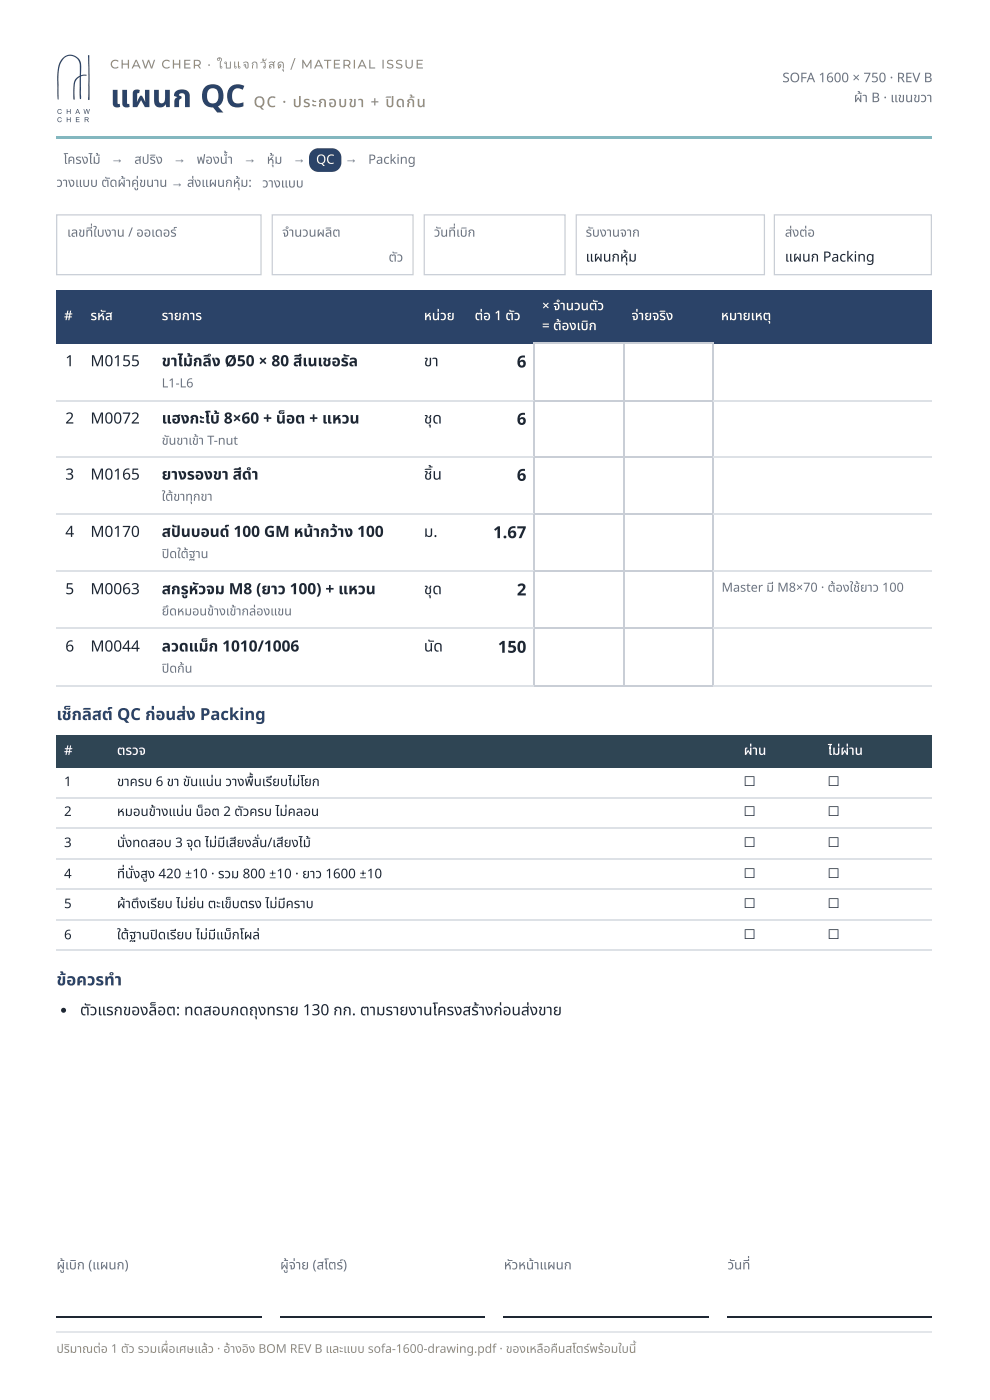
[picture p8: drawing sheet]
<svg xmlns="http://www.w3.org/2000/svg" width="210mm" height="297mm" viewBox="0 0 210 297" stroke-linecap="round" stroke-linejoin="round" font-family="sans-serif">
<defs><g id="words">
<text font-size="6.7" fill="#2b4368" x="23.4" y="22.8">แผนก QC</text>
<g font-size="3.5" fill="#1e2733">
<text x="109.8" y="78.1">6</text>
<text x="109.8" y="90.2">6</text>
<text x="109.8" y="102.1">6</text>
<text x="104.7" y="114.3">1.67</text>
<text x="109.8" y="126.5">2</text>
<text x="105.7" y="138.6">150</text>
</g>
<g font-size="3.5" fill="#2b4368">
<text x="12" y="152.9">เช็ กลิ สต์ QC ก่ อนส่ ง Packing</text>
<text x="15.3" y="152.9">ช็</text>
<text x="39.5" y="152.9">ส่</text>
<text x="12" y="209.3">ข้ อควรทำ</text>
<text x="14.1" y="209.3">ข้</text>
</g>
<g font-size="3.3" fill="#1e2733">
<text x="13.9" y="77.8">1</text>
<text x="19.2" y="77.8">M0155</text>
<text x="34.3" y="77.8">ขาไม้ กลึ ง Ø50 × 80 สี เสีนเชอรั ล</text>
<text x="41" y="77.8">ม้</text>
<text x="74.1" y="77.8">รั</text>
<text x="90" y="77.8">ขา</text>
<text x="13.9" y="90">2</text>
<text x="19.2" y="90">M0072</text>
<text x="34.3" y="90">แฮงกะโบ้ 8×60 + น็ อต + แหวน</text>
<text x="60.7" y="90">น็</text>
<text x="90" y="90">ชุ ด</text>
<text x="13.9" y="101.9">3</text>
<text x="19.2" y="101.9">M0165</text>
<text x="34.3" y="101.9">ยางรองขา สี ดำสี ดำ</text>
<text x="90" y="101.9">ชิ้ น</text>
<text x="91.9" y="101.9">ชิ้</text>
<text x="13.9" y="114">4</text>
<text x="19.2" y="114">M0170</text>
<text x="34.3" y="114">สปั นบอนด์ 100 GM หน้ าน้ กว้ าว้ ง 100</text>
<text x="38.4" y="114">ปั</text>
<text x="90" y="114">ม.</text>
<text x="13.9" y="126.2">5</text>
<text x="19.2" y="126.2">M0063</text>
<text x="34.3" y="126.2">สกรู หั วจม M8 (ยาว 100) + แหวน</text>
<text x="90" y="126.2">ชุ ด</text>
<text x="13.9" y="138.4">6</text>
<text x="19.2" y="138.4">M0044</text>
<text x="34.3" y="138.4">ลวดแม็ ก 1010/1006</text>
<text x="44.3" y="138.4">ม็</text>
<text x="90" y="138.4">นั ด</text>
<text x="92" y="138.4">นั</text>
<text x="17" y="215.6">ตั วแรกของล็ อต: ทดสอบกดถุ งทราย 130 กก. ตามรายงานโครงสร้ าร้ งก่ อนส่ งขาย</text>
<text x="54.8" y="215.6">ถุ</text>
<text x="112.5" y="215.6">ส่</text>
</g>
<text font-size="3.2" fill="#958c7b" x="53.9" y="22.8">QC · ประกอบขา + ปิ ดก้ น</text>
<g font-size="3" fill="#1e2733">
<text x="124.4" y="55.6">แผนกหุ้ ม</text>
<text x="133.5" y="55.6">หุ้</text>
<text x="166.7" y="55.6">แผนก Packing</text>
</g>
<g font-size="2.8" fill="#6b7280">
<text x="166.1" y="17.5">SOFA 1600 × 750 · REV B</text>
<text x="181.3" y="21.7">ผ้ าผ้ B · แขนขวา</text>
<text x="13.5" y="34.8">โครงไม้</text>
<text x="23.6" y="34.7">→</text>
<text x="28.5" y="34.8">สปริ ง</text>
<text x="33.2" y="34.8">ริ</text>
<text x="36.8" y="34.7">→</text>
<text x="41.7" y="34.8">ฟองน้ำ</text>
<text x="51.7" y="34.7">→</text>
<text x="56.6" y="34.8">หุ้ ม</text>
<text x="58.3" y="34.8">หุ้</text>
<text x="62.2" y="34.7">→</text>
<text x="73.2" y="34.7">→</text>
<text x="78.2" y="34.8">Packing</text>
<text x="12" y="39.7">วางแบบ ตั ดผ้ าผ้ คู่ ขนาน → ส่ งแผนกหุ้ ม:</text>
<text x="29.6" y="39.7">คู่</text>
<text x="41.3" y="39.7">ส่</text>
<text x="51.1" y="39.7">หุ้</text>
<text x="55.7" y="39.8">วางแบบ</text>
<text x="14.3" y="50.3">เลขที่ ใบงาน / ออเดอร์</text>
<text x="59.9" y="50.3">จำ</text>
<text x="62.5" y="50.3">นวนผลิ ต</text>
<text x="92.1" y="50.3">วั นที่ เบิ ก</text>
<text x="93.5" y="50.3">วั</text>
<text x="99.3" y="50.3">บิ</text>
<text x="124.4" y="50.3">รั บงานจาก</text>
<text x="125.8" y="50.3">รั</text>
<text x="166.7" y="50.3">ส่ งต่ อ</text>
<text x="168.3" y="50.3">ส่</text>
<text x="82.5" y="55.6">ตั ว</text>
<text x="12" y="269.6">ผู้ เผู้ บิ ก (แผนก)</text>
<text x="16.3" y="269.6">บิ</text>
<text x="59.5" y="269.6">ผู้ จ่ผู้ าจ่ ย (สโตร์ )ร์</text>
<text x="107" y="269.6">หั วหน้ าน้ แผนก</text>
<text x="108.7" y="269.6">หั</text>
<text x="154.5" y="269.6">วั นที่</text>
<text x="155.9" y="269.6">วั</text>
</g>
<g font-size="2.8" fill="#fff">
<text x="67.1" y="34.8">QC</text>
<text x="115.1" y="65.9">× จำ</text>
<text x="120.1" y="65.9">นวนตั ว</text>
<text x="13.6" y="68">#</text>
<text x="19.2" y="68">รหั ส</text>
<text x="22.3" y="68">หั</text>
<text x="34.3" y="68">รายการ</text>
<text x="90" y="68">หน่ วย</text>
<text x="100.8" y="68">ต่ อ 1 ตั ว</text>
<text x="115.1" y="70.1">= ต้ องเบิ ก</text>
<text x="125" y="70.1">บิ</text>
<text x="134.1" y="68">จ่ าจ่ ยจริ ง</text>
<text x="141.5" y="68">ริ</text>
<text x="153.1" y="68">หมายเหตุ</text>
<text x="13.6" y="160.3">#</text>
<text x="24.8" y="160.3">ตรวจ</text>
<text x="157.9" y="160.3">ผ่ าผ่ น</text>
<text x="175.8" y="160.3">ไม่ ผ่ม่ าผ่ น</text>
</g>
<g font-size="2.8" fill="#1e2733">
<text x="13.6" y="167">1</text>
<text x="24.8" y="167">ขาครบ 6 ขา ขั นแน่ น วางพื้ นเรี ยบไม่ โม่ ยก</text>
<text x="40.4" y="167">ขั</text>
<text x="45.4" y="167">น่</text>
<text x="53.9" y="167">พื้</text>
<text x="57.9" y="167">รี</text>
<text x="157.9" y="167">☐</text>
<text x="175.8" y="167">☐</text>
<text x="13.6" y="173.3">2</text>
<text x="24.8" y="173.3">หมอนข้ าข้ งแน่ น น็ อต 2 ตั วครบ ไม่ คลอน</text>
<text x="39.1" y="173.3">น่</text>
<text x="43.3" y="173.3">น็</text>
<text x="61.1" y="173.3">ม่</text>
<text x="157.9" y="173.3">☐</text>
<text x="175.8" y="173.3">☐</text>
<text x="13.6" y="179.9">3</text>
<text x="24.8" y="179.9">นั่ งทดสอบ 3 จุ ด ไม่ มีม่ เมีสี ยงลั่ น/เสี ยงไม้</text>
<text x="26.6" y="179.9">นั่</text>
<text x="50.3" y="179.9">สี</text>
<text x="60.3" y="179.9">สี</text>
<text x="157.9" y="179.9">☐</text>
<text x="175.8" y="179.9">☐</text>
<text x="55.1" y="180.1">ลั่</text>
<text x="13.6" y="186.5">4</text>
<text x="24.8" y="186.5">ที่ นั่ งสู ง 420 ±10 · รวม 800 ±10 · ยาว 1600 ±10</text>
<text x="28.3" y="186.5">นั่</text>
<text x="31.4" y="186.5">สู</text>
<text x="157.9" y="186.5">☐</text>
<text x="175.8" y="186.5">☐</text>
<text x="13.6" y="192.9">5</text>
<text x="24.8" y="192.9">ผ้ าผ้ ตึ งเรี ยบ ไม่ ย่ม่ น ตะเข็ บตรง ไม่ มีม่ คราบ</text>
<text x="33.4" y="192.9">รี</text>
<text x="41.7" y="192.9">ย่</text>
<text x="49.2" y="192.9">ข็</text>
<text x="60.7" y="192.9">มี</text>
<text x="157.9" y="192.9">☐</text>
<text x="175.8" y="192.9">☐</text>
<text x="13.6" y="199.5">6</text>
<text x="24.8" y="199.5">ใต้ ฐานปิ ดเรี ยบ ไม่ มีม่ แม็ กโผล่</text>
<text x="33.5" y="199.5">ปิ</text>
<text x="37.6" y="199.5">รี</text>
<text x="45.9" y="199.5">มี</text>
<text x="49.2" y="199.5">ม็</text>
<text x="157.9" y="199.5">☐</text>
<text x="175.8" y="199.5">☐</text>
</g>
<g font-size="2.7" fill="#6b7280">
<text x="34.3" y="82.3">L1-L6</text>
<text x="34.3" y="94.5">ขั นขาเข้ าข้ T-nut</text>
<text x="35.8" y="94.5">ขั</text>
<text x="34.3" y="106.4">ใต้ ขาทุ กขา</text>
<text x="41" y="106.4">ทุ</text>
<text x="34.3" y="118.5">ปิ ดใต้ ฐาน</text>
<text x="36" y="118.5">ปิ</text>
<text x="153.2" y="125.7">Master มี M8×70 · ต้ องใช้ ยาว 100</text>
<text x="182.7" y="125.7">ช้</text>
<text x="34.3" y="130.7">ยึ ดหมอนข้ าข้ งเข้ าข้ กล่ องแขน</text>
<text x="36" y="130.7">ยึ</text>
<text x="34.3" y="142.9">ปิ ดก้ น</text>
<text x="36" y="142.9">ปิ</text>
</g>
<g font-size="2.6" fill="#958c7b">
<text x="23.4" y="14.6">CHAW CHER · ใบแจกวั สดุ</text>
<text x="61.7" y="14.6">/ MATERIAL ISSUE</text>
<text x="12" y="287.3">ปริ มาณต่ อ 1 ตั ว รวมเผื่ อเศษแล้ ว · อ้ างอิ ง BOM REV B และแบบ sofa-1600-drawing.pdf · ของเหลื อคื นสโตร์ พร้ อมใบนี้</text>
<text x="14.9" y="287.3">ริ</text>
<text x="35.8" y="287.3">ผื่</text>
<text x="125.3" y="287.3">ร์</text>
<text x="128.3" y="287.3">ร้</text>
</g>
</g></defs>
<path d="M11.9 28.8h186v.6h-186z" fill="#83b7bf"/>
<g fill="#2b4368">
<path d="M13.3 12.4a2.4 2.4 0 0 1 2.9-.4 2.4 2.4 0 0 1 1 2.8v1.2l.2-.1a.81 .81 0 0 1 1 .1l-.1 .1a1 1 0 0 0-1.1 .2l-.1 4.8-.1-.1-.1-.5v-4.1a2.51 2.51 0 0 0-1.1 2.6v2.2l-.2-.2-.1-1.4a3.9 3.9 0 0 1 .8-3.1l.5-.3a1.71 1.71 0 0 0 .2-1.5 2.15 2.15 0 0 0-.7-2.3 2.15 2.15 0 0 0-2.4-.3 5.6 5.6 0 0 0-1.5 4.9v4.2l-.2-1v-4.9a4.5 4.5 0 0 1 1.1-2.9z"/>
<path d="M18.7 11.7l.3 .1v9.1a.22 .22 0 0 1 0 .3 .22 .22 0 0 1-.3 0 .22 .22 0 0 1 0-.3z"/>
<path d="M12.3 23.3l.6-.1 .2 .2-.2-.1a.38 .38 0 0 0-.6 .1 .38 .38 0 0 0 .2 .6 .38 .38 0 0 0 .5-.2l.1 .1a.51 .51 0 0 1-.8 .2 .51 .51 0 0 1 0-.8z"/>
<path d="M14.2 23.2h.1v.4h.6v-.4h.1v1h-.1v-.5h-.6v.5h-.1z"/>
<path d="M17.7 23.2h.2l.2 .9 .2-.9h.2l.2 .9 .2-.9h.2l-.3 1h-.1l-.3-.9-.2 .9h-.2z"/>
<path d="M12.3 25l.6-.1 .2 .3-.2-.1a.38 .38 0 0 0-.6 .1 .38 .38 0 0 0 .2 .5 .38 .38 0 0 0 .5-.1h.1a.51 .51 0 0 1-.8 .2 .51 .51 0 0 1 0-.8z"/>
<path d="M14.2 24.9h.1v.4h.6v-.4h.1v1h-.1v-.4h-.6v.4h-.1z"/>
<path d="M16.1 24.9h.8v.1h-.6v.3h.5v.2h-.5v.3h.6v.1h-.8z"/>
<path d="M66.2 32.1l.7-.5 .5-.1h3.1a2 2 0 0 1 2 2v1a2 2 0 0 1-2 2h-2.9a2 2 0 0 1-2-2l.1-1.4z"/>
<path d="M11.9 61.6h5.8v11.4h-5.8z"/>
<path d="M17.7 61.6h15.1v11.4h-15.1z"/>
<path d="M32.8 61.6h55.6v11.4h-55.6z"/>
<path d="M88.4 61.6h10.8v11.4h-10.8z"/>
<path d="M99.2 61.6h14.3v11.4h-14.3z"/>
<path d="M113.5 61.6h19.1v11.4h-19.1z"/>
<path d="M132.6 61.6h19v11.4h-19z"/>
<path d="M151.6 61.6h46.3v11.4h-46.3z"/>
<path d="M16.5 23.3l-.2 .5h.4zM16.4 23.2h.2l.4 1h-.2l-.1-.3h-.4l-.2 .3h-.1z"/>
<path d="M18.1 25v.4l.6-.2zM18 24.9h.4a.29 .29 0 0 1 .4 .2 .29 .29 0 0 1-.1 .3l-.2 .1 .4 .4h-.2a.52 .52 0 0 0-.6-.4v.4h-.1z"/>
</g>
<g fill="none" stroke="#c9ced6" stroke-width=".26">
<path d="M113.2 72.9h38.4M113.4 72.8v12.1M132.4 72.8v73M151.5 72.8v73M113.4 85.2v11.6M113.4 97.1v11.9M113.5 85.1h38.1M113.5 97h38.1M113.4 109.3v11.9M113.5 109.1h38.1M113.4 121.4v12M113.4 133.6v11.9"/>
<path d="M113.5 121.3h38.1M113.5 133.5h38.1M113.5 145.7h38.1"/>
</g>
<path d="M11.9 85.1h101.6M11.9 97h101.6M151.6 85.1h46.3M151.6 97h46.3M11.9 109.1h101.6M151.6 109.1h46.3M11.9 121.3h101.6M11.9 133.5h101.6M151.6 121.3h46.3M151.6 133.5h46.3M11.9 145.7h101.6M151.6 145.7h46.3" fill="none" stroke="#dde1e6" stroke-width=".26"/>
<g fill="#2f4554">
<path d="M11.9 156.1h11.4v6.9h-11.4z"/>
<path d="M23.3 156.1h133.1v6.9h-133.1z"/>
<path d="M156.4 156.1h17.7v6.9h-17.7z"/>
<path d="M174.1 156.1h23.8v6.9h-23.8z"/>
</g>
<path d="M11.9 169.5h186M11.9 175.8h186M11.9 182.4h186M11.9 188.8h186M11.9 195.4h186M11.9 201.7h186" fill="none" stroke="#dde1e6" stroke-width=".26"/>
<circle cx="13.5" cy="214.6" r=".53" fill="#1e2733"/>
<path d="M11.9 279.8h43.7M59.5 279.8h43.4M106.9 279.8h43.6M154.5 279.8h43.4" fill="none" stroke="#1e2733" stroke-width=".26"/>
<path d="M11.9 283h186" fill="none" stroke="#e3e6ea" stroke-width=".26"/>
<path d="M12 45.6h43.4v12.7h-43.4zM57.8 45.6h29.9v12.7h-29.9zM90.1 45.6h29.9v12.7h-29.9zM122.4 45.6h39.9v12.7h-39.9zM164.4 45.6h33.4v12.7h-33.4z" fill="none" stroke="#c9ced6" stroke-width=".26"/>
<use href="#words"/>
</svg>
